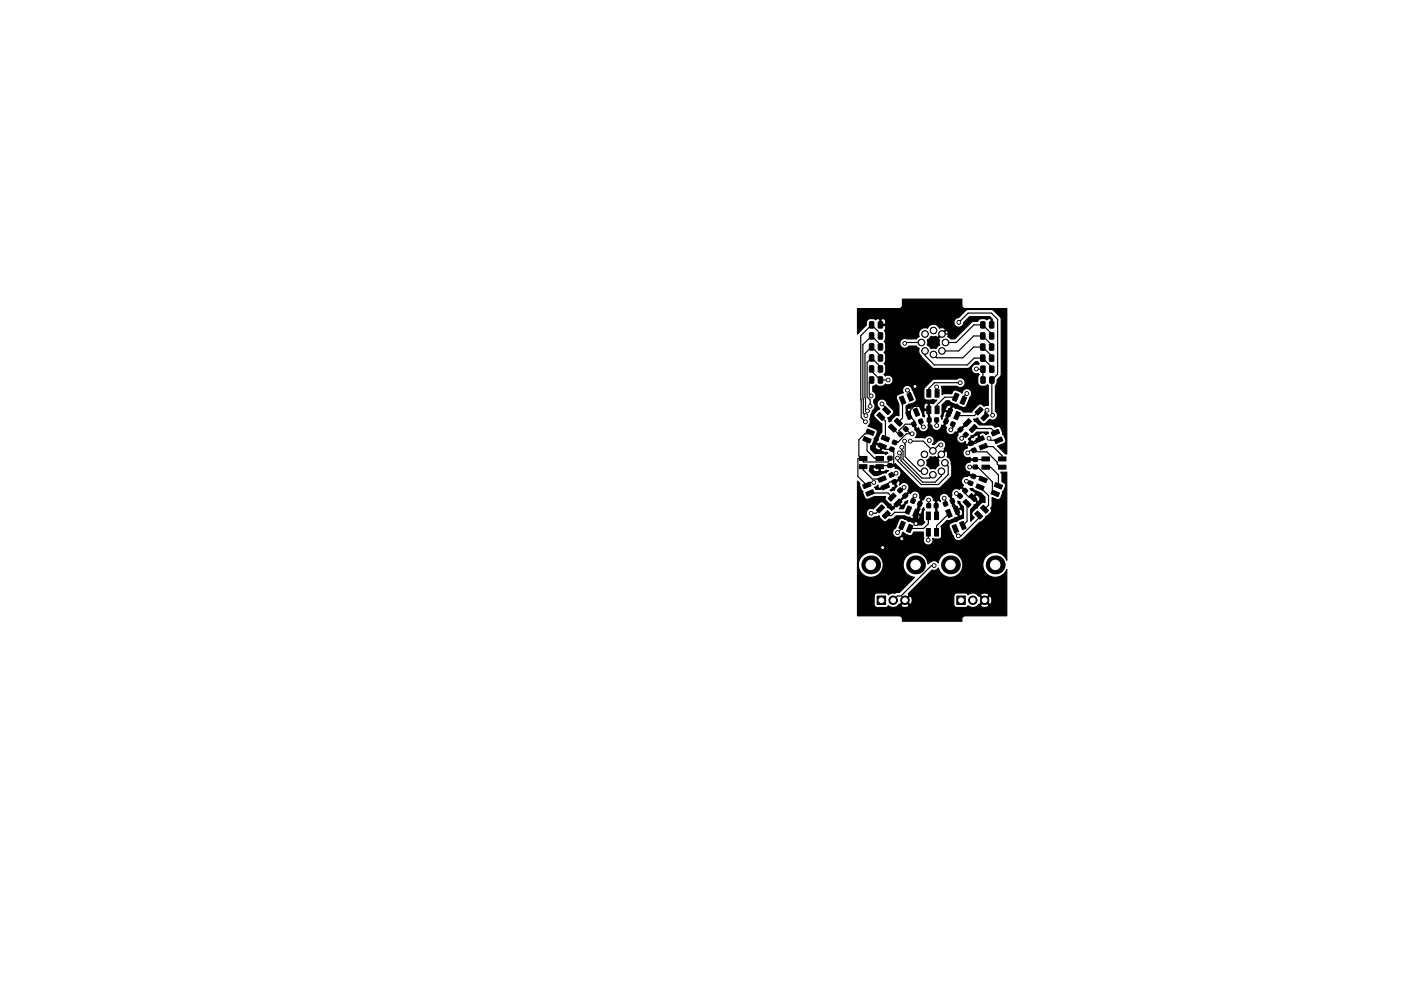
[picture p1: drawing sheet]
<svg xmlns="http://www.w3.org/2000/svg" width="297mm" height="210mm" viewBox="0 0 297 210" stroke-linecap="round" stroke-linejoin="round" font-family="sans-serif">
<g fill="#000" stroke="#000" stroke-width=".21">
<path d="M184.4 77.7h.8v1.2h-.8zM184.4 75.3l.8 .1v1.2l-.8-.1zM184.4 73h.8v1.3l-.8-.1zM184.4 70.6l.8 .1v1.2h-.8zM184.4 68.3h.8v1.3l-.8-.1zM184.4 80h.8v1.3l-.8-.1zM186.3 77.7h.8v1.2h-.9zM186.3 75.3l.8 .1v1.2l-.9-.1zM186.3 73h.8v1.3l-.9-.1zM186.3 70.6l.8 .1v1.2h-.9zM186.3 68.3h.8v1.3l-.9-.1zM186.3 80h.8v1.3l-.9-.1z"/>
<path d="M208 75.4h.8l-.1 1.2h-.8zM208 73h.8l-.1 1.3-.8-.1zM208 70.7h.8l-.1 1.2h-.8zM208 68.3h.8l-.1 1.3-.8-.1zM208 77.7h.8v1.3l-.8-.1zM208 80h.9l-.1 1.3-.8-.1zM209.8 75.4l.7-.1 .2 .1v1.1l-.1 .2-.8-.1zM209.8 73h.9l-.1 1.3-.8-.1zM209.8 70.7l.7-.1 .2 .1v1.1l-.1 .2-.8-.1zM209.8 68.3h.9l-.1 1.3-.8-.1zM209.9 77.7h.8v1.3l-.9-.1zM209.9 80h.8v1.3l-.9-.1z"/>
<path d="M182.2 98.6h1.6v.8h-1.6zM182.2 96.8h1.6v.9h-1.6zM183.2 92.6l1.5 .6-.3 .8-1.5-.6zM183.9 91l1.5 .6-.3 .8-1.5-.6zM185.7 98.6h1.6v.8h-1.6zM185.7 96.8h1.6v.9h-1.6zM186.5 87.5l1.1 1.1-.6 .6-1.1-1.1zM186.5 94l1.5 .6-.4 .8-1.4-.7zM187.1 92.3l1.5 .7-.3 .7-1.5-.6zM187.1 86.9l.6-.6 1.2 1.1-.6 .6zM188.8 94.9l.2-.1 .6 .3-.2 .7-.8-.3zM188.3 96.8h.8v.8h-.8z"/>
<path d="M188.3 98.4h.8v.7l-.8 .1zM189.4 93.4h.2l.6 .2-.2 .8-.8-.3zM188.4 90.6l.6-.6 1.1 1.1-.6 .6zM190.4 92l.5-.4 .6 .6-.6 .5-.5-.5zM189.6 89.3l.6-.6 1.1 1.2-.6 .6zM191.6 90.9l.5-.4 .5 .6-.6 .5-.5-.5zM190.7 84.3l.7-.3 .7 1.5-.8 .3zM192 87.6l.8-.4 .6 1.5-.8 .3zM192.3 83.6l.8-.3 .6 1.5-.8 .3zM193.3 89.7l.7-.2 .2 .8-.7 .2-.2-.6zM193.6 86.9l.8-.3 .6 1.4-.8 .4zM194.8 89.1l.6-.2 .3 .8-.7 .2-.3-.6z"/>
<path d="M196.6 88.7h.8v.8h-.8zM196.5 86.2h.9v1.6h-.9zM196.5 82.7h.9v1.6h-.9zM198.2 88.7h.8l-.1 .8h-.7zM198.3 86.2h.8v1.6h-.8zM198.3 82.7h.8v1.6h-.8zM200.3 88.9h.2l.6 .3-.4 .7-.6-.3zM201.2 86.6l.8 .3-.6 1.5-.8-.3zM201.8 89.5h.2l.5 .3-.3 .7-.7-.3zM202.5 83.4l.8 .3-.6 1.5-.8-.4zM202.8 87.3l.8 .3-.6 1.5-.8-.3zM203.1 91l.6-.4 .5 .5-.6 .6-.5-.4z"/>
<path d="M204.2 84l.7 .4-.6 1.4-.8-.3zM204.3 92.1l.5-.4 .5 .5-.6 .6-.5-.4zM205.4 88.8l.6 .6-1.2 1.1-.6-.6zM205.4 93.8l.7-.2 .3 .7-.7 .3-.3-.6zM205.5 91.2l1.1-1.2 .6 .6-1.1 1.2zM206 95.3l.7-.3 .3 .7-.7 .3-.3-.5zM206.4 98.7h.8v.7l-.8 .1zM206.4 97.1h.8v.8h-.8zM206.9 93.1l1.5-.7 .3 .8-1.5 .6zM206.7 87.5l1.2-1.2 .6 .6-1.2 1.2zM207.6 94.7l1.5-.6 .3 .7-1.5 .7zM208.2 96.9h1.6v.9h-1.6z"/>
<path d="M208.2 98.7h1.6v.8h-1.6zM208 88.7l1.1-1.1 .6 .6-1.1 1.1zM210.1 91.7l1.5-.6 .4 .8-1.5 .6zM210.8 93.3l1.5-.6 .3 .8-1.5 .6zM211.7 96.9h1.6v.9h-1.6zM211.7 98.7h1.6v.8h-1.6zM182.9 102.9l1.5-.6 .3 .8-1.5 .6zM183.5 104.5l1.5-.6 .4 .8-1.5 .6zM186.9 107.1l.6 .6-1.1 1.1-.6-.6zM186.1 101.6l1.5-.7 .3 .8-1.5 .6zM188.2 108.3l.6 .6-1.2 1.2-.6-.6zM186.8 103.2l1.5-.6 .3 .7-1.5 .7z"/>
<path d="M188.5 100.5l.7-.2 .3 .7-.7 .3-.3-.6zM188.3 105.7l1.1-1.1 .6 .6-1.1 1.1zM189.1 102l.7-.3 .3 .7-.7 .3-.3-.5zM190.7 105.8l.6 .7-1.2 1.1-.6-.6zM190.7 103.5h.3l.4 .5-.6 .6-.5-.5zM191.2 110.6l.8 .3-.7 1.5-.7-.4zM191.5 105l.5-.4 .5 .5-.6 .6-.5-.4zM192.5 107.3l.8 .3-.6 1.5-.8-.3zM192.8 111.2l.8 .3-.6 1.5-.8-.3zM193.3 105.8h.2l.6 .3-.4 .7-.6-.3zM194.1 108l.8 .3-.6 1.5-.8-.3zM194.8 106.4h.2l.5 .3-.3 .7-.7-.3z"/>
<path d="M196.4 108.6h.8v1.6h-.8zM196.4 112.1h.8v1.6h-.8zM196.5 106.9h.8v.8h-.8zM198.1 108.6h.9v1.6h-.9zM198.1 112.1h.9v1.6h-.9zM198.1 106.9h.8l-.1 .8h-.7zM200.5 108.4l.8-.4 .6 1.5-.8 .3zM200 106.6l.7-.2 .3 .8-.8 .2-.2-.6zM201.8 111.6l.8-.3 .6 1.4-.8 .4zM201.5 106l.6-.2 .3 .8-.7 .2-.3-.6zM202.1 107.7l.8-.3 .6 1.4-.8 .4zM203.5 110.9l.7-.3 .6 1.5-.7 .3z"/>
<path d="M203.4 104.8l.2-.1 .5 .5-.5 .6-.6-.5zM204.2 106.5l.6-.6 1.1 1.2-.6 .6zM204.2 104l.5-.4 .5 .6-.6 .5-.5-.5zM205.4 105.3l.6-.6 1.1 1.1-.6 .6zM205.5 102.1l.2-.1 .6 .3-.2 .7-.8-.3zM206.1 100.6h.2l.6 .2-.2 .8-.8-.3zM206.6 109l.6-.6 1.2 1.1-.6 .6zM207.2 102.6l1.5 .7-.3 .7-1.5-.6zM207.9 101l1.4 .6-.3 .8-1.5-.6zM208.5 107.2l1.1 1.1-.6 .6-1.1-1.1zM210.4 104l1.5 .6-.3 .8-1.5-.6zM211.1 102.4l1.5 .6-.3 .8-1.5-.6z"/>
<path d="M186 126.5h1.8v1.7h-1.8zM202.9 126.5h1.8v1.7h-1.8z"/>
<circle cx="191.8" cy="72.8" r=".4"/>
<circle cx="195.4" cy="72.7" r=".7"/>
<circle cx="196.1" cy="70.9" r=".7"/>
<circle cx="196.1" cy="74.5" r=".7"/>
<circle cx="197.9" cy="70.1" r=".7"/>
<circle cx="197.9" cy="75.2" r=".7"/>
<circle cx="199.7" cy="70.9" r=".7"/>
<circle cx="199.7" cy="74.5" r=".7"/>
<circle cx="200.5" cy="72.7" r=".7"/>
<circle cx="203.3" cy="68.4" r=".4"/>
<circle cx="207" cy="78.3" r=".4"/>
<circle cx="183.5" cy="89.5" r=".4"/>
<circle cx="183.6" cy="88.2" r=".4"/>
<circle cx="183.9" cy="87.2" r=".4"/>
<circle cx="184.5" cy="86.2" r=".4"/>
<circle cx="184.7" cy="84" r=".4"/>
<circle cx="187" cy="85.7" r=".4"/>
<circle cx="188.3" cy="80.6" r=".4"/>
<circle cx="190.3" cy="97.2" r=".4"/>
<circle cx="190.7" cy="96.1" r=".4"/>
<circle cx="191.2" cy="94.9" r=".4"/>
<circle cx="191.8" cy="93.6" r=".4"/>
<circle cx="192.4" cy="82.8" r=".4"/>
<circle cx="193" cy="93.6" r=".4"/>
<circle cx="193.4" cy="92" r=".4"/>
<circle cx="194" cy="82" r=".4"/>
<circle cx="195.2" cy="98.2" r=".7"/>
<circle cx="195.8" cy="90.6" r=".4"/>
<circle cx="196" cy="96.4" r=".7"/>
<circle cx="196" cy="100" r=".7"/>
<circle cx="197" cy="93.5" r=".4"/>
<circle cx="197.8" cy="95.7" r=".7"/>
<circle cx="198.6" cy="90.3" r=".4"/>
<circle cx="198.6" cy="82.1" r=".4"/>
<circle cx="199.5" cy="94.4" r=".4"/>
<circle cx="199.6" cy="96.4" r=".7"/>
<circle cx="199.6" cy="100" r=".7"/>
<circle cx="200.3" cy="98.2" r=".7"/>
<circle cx="201.6" cy="91.2" r=".4"/>
<circle cx="203.6" cy="81.2" r=".4"/>
<circle cx="203.9" cy="93" r=".4"/>
<circle cx="205" cy="83.5" r=".4"/>
<circle cx="205.2" cy="96.1" r=".4"/>
<circle cx="205.6" cy="99.1" r=".4"/>
<circle cx="209.3" cy="87" r=".4"/>
<circle cx="209.7" cy="93" r=".4"/>
<circle cx="210.5" cy="88.1" r=".4"/>
<circle cx="184.7" cy="108.9" r=".4"/>
<circle cx="185.3" cy="102.4" r=".4"/>
<circle cx="187.1" cy="116.2" r=".4"/>
<circle cx="190" cy="100.4" r=".4"/>
<circle cx="190.3" cy="113" r=".4"/>
<circle cx="191.2" cy="114.3" r=".4"/>
<circle cx="191.7" cy="103.4" r=".4"/>
<circle cx="194" cy="105.2" r=".4"/>
<circle cx="194.2" cy="111.1" r=".4"/>
<circle cx="196.8" cy="114.6" r=".4"/>
<circle cx="196.9" cy="106.1" r=".4"/>
<circle cx="197.8" cy="100.7" r=".7"/>
<circle cx="198.1" cy="120" r=".4"/>
<circle cx="200.2" cy="105.7" r=".4"/>
<circle cx="202.8" cy="104.7" r=".4"/>
<circle cx="203.2" cy="113.7" r=".4"/>
<circle cx="204.9" cy="102.1" r=".4"/>
<circle cx="189.4" cy="127.3" r=".9"/>
<circle cx="191.9" cy="127.3" r=".9"/>
<circle cx="206.3" cy="127.3" r=".9"/>
<circle cx="208.8" cy="127.3" r=".9"/>
</g>
<g fill="#000">
<circle cx="184.6" cy="119.8" r="2"/>
<circle cx="194.1" cy="119.8" r="2"/>
<circle cx="201.5" cy="119.8" r="2"/>
<circle cx="211" cy="119.8" r="2"/>
</g>
<g fill="none" stroke="#000" stroke-width=".25">
<path d="M184.8 78.3v.4l1.9 1.9h1.6M186.7 73.6v-.5l-1.9-1.8-1.9 1.8 .1 14.5 .6 .6M186.7 78.3v-.5l-1.9-1.9-1 1v7.3l.7 .7v1.3M186.7 71.9v-1.1l-1.9-1.9-2.3 2.3 .1 17.4 .9 .9M186.7 75.9v-.4l-1.9-1.9-1.4 1.4v9.4l.1 .1v2.3l.4 .4M195.4 72.7h-3.4l-.2 .1M196.1 74.5v1l2 1.9h7l1.4-1.4h1.9l1.9 1.9v.4M197.9 75.2l.7 .7h5.6l2.2-2.3h2l1.8 1.9v.5M203.3 68.4l2-2h4.9l1.3 1.4v11.6l-1.2 1.2v7.3l.2 .2M207 78.3h1.4v2.3M210.2 71.3v-.5l-1.8-1.9h-1.9l-3.8 3.8h-2.2M210.2 68.9v-1.1l-.4-.4h-3.4l-3.4 3.5h-3.3"/>
<path d="M210.2 73.6v-.4l-1.8-1.9h-2l-3.1 3.2h-3.6M183 99v.7l2 1.9h2M183.8 93.3v2.3l1.7 1.7h1M184.5 91.7l-.3 .3h-.8l-1.3 1.3v3.4l.5 .6M184.8 80.6l-.5 .5v2.5l.4 .4M186.7 88.4l1 .9v3.7M187 85.7l1 1v.4M187.1 94.7l.6 .6h1.4l.4 .4v2.8l-.3 .3h-2.5l-.2 .2M188.7 97.2v.4l-.4 .4h-5.2l-.1-.7h-1.1v3.8l1.9 1.9 .6-.6h.9M190.3 97.2v.6l5 5h3.6l2.1-2.1v-1.8l-.7-.7M190.7 96.1l.3 .3v1.3l4.6 4.6h2.7l1.3-1.3v-1M191.2 94.9v.6l.3 .2v1.7l4 4h1.6l.7-.7"/>
<path d="M191.4 84.9v3.8l-.9 .9M191.8 93.6l.1 3.3 3.1 3.1h1M192 91l1 1M192.4 82.8l.6 .6v.8M193 93.6h2.7l2.1 2.1 1.2-1.3h.5M193.4 92h-1.2l-1.9 1.9h-.6M194 82l1.3 1.3v2.9M195.2 89.4v.6l.6 .6M197 89.1l-.1-2.1h-.6l-.8-.8h-1.7l-.8 .8v.8l-.3 .3 1.1 1.1v.8h-1.8l-1.4 1.4v.4l.3 .4h-.4l-1.3-1.4M198.6 89.1v1.2M198.6 82.1l.1 1.4M201.3 87.5l-.7 .7v1.2"/>
<path d="M202 90v.8l-.4 .4M202.6 84.3h-2.3l-1.6 1.6v1.1M203.6 81.2h-5.5l-1.2 1.2v1.1M203.6 91.1h.1M204.8 92.3h-.2l-.7 .7M205 83.5l-.8 .7v.7M205.1 89.7l-1.4 1.4M205.2 96.1l.6-.6h.7l.3 .4h2.4l2.2 2.2v.3l.7 .7h.4M205.6 99.1h1.7l3.1 3.1v1.9l.6 .6M206.4 90.9h3.8l.8 .9M207.6 87.2l-1 1h-3.7M207.8 93.1l-.9 1h-1"/>
<path d="M208.4 80.6h.1M208.5 94.8h2l2 1.9v.7M209 99.1h1l1.7 1.7v2.3M209 97.4l-.2 .1h-2M209.3 87l-.5 .5v.9M209.7 93l.4 .4h1.6M184.5 104.6h3.8l.8 .9M186.7 108l-1 .9h-1M189.6 102.2h-.9l-1 1.1M190 100.4l-.4 .4h-.6M191.3 111.5v.5l-1 1M191.7 103.4l-.7 .6h-.2"/>
<path d="M191.9 105.2l-1.5 1.5M191.9 105.2h.1M192.6 108.2l-.5 .5h-2.4l-.7 .7h-.9l-.2-.2M194 105.2l-.4 .4v.7M195 106.9v1.2l-.8 .8M196.8 112.9v1.7M196.8 109.4v1.7l-1 1h-2.9M196.9 106.1h.1M196.9 106.1v1.2M198.1 120h-.6l-6.5 6.5h-.7l-.9 .8M198.5 107.3l.1 2.1M200.2 105.7l.3 .3v.9"/>
<path d="M201.2 108.9l-2.6 2.7v1.3M201.9 106.3v1.1l.9 .9M202.8 104.7l.5 .6h.2M204.6 104.1v.6l.9 .9h.8M204.9 102.1l.4 .4h.5M205 106.8v3.8l-.8 .9M206.4 101.1h1.4l.6 .6M207.5 109.3v.6l-3.7 3.8h-.6l-.7-.7v-.8M207.8 103.3l1.8 1.9v2l-.9 .8"/>
</g>
<path d="M191.2 114.3l-1.9 1.9h-2.2M194.2 111.1h.1M194.2 108.9v2.2" fill="none" stroke="#000" stroke-width="1"/>
<path d="M181.8 65.5h9l.3-.2 .2-.4v-1.4h12.6v1.4l.2 .4 .4 .2h9v30.8h-.4l-1.6-1.7 1.7-.7v-.5l-.3-.9a.64 .64 0 0 1-.4-.9l-.3-.9-.3-.2-.9 .2-.7-.5h-2.7l-.5-.6a.68 .68 0 0 1-.7-.7l.9-.2 .1 .4 .7 .7a.64 .64 0 0 0 .9 0l.8-.9 .2 .1a1.04 1.04 0 0 0 1.3-.3 1.04 1.04 0 0 0-.2-1.4v-5.5l.3-.6v-.6l.8-.8 .1-.4-.1-11.9-1.5-1.6-.5-.2h-5.1l-1.9 1.7a1.04 1.04 0 0 0-1 1 1.04 1.04 0 0 0 1.1 1 1.04 1.04 0 0 0 1-1l1.3-1.2h4.3l.5 .5v1.4h-.3v-1.3l-.5-.2a.48 .48 0 0 1-.8 0 1.17 1.17 0 0 0-1.5 .5l-1.3 .2-3.6 3.6h-.8l-.7-.5 .2-.6a.55 .55 0 0 0-.5-.7l-1.6 1.7 .2 .3-.1 .7 .1 .4-.5 .4-.2 .4-.5-.1-.6 .1-.2-.4-.6-.4 .1-.4-.1-.7 .6-.4 .2-.4 .6 .2 .5-.2 .3 .3 1.7-1.7a.95 .95 0 0 0-1.3-.3 1.34 1.34 0 0 0-1.3-.8 1.34 1.34 0 0 0-1.2 .8 1.34 1.34 0 0 0-1.5 .3 1.34 1.34 0 0 0-.3 1.5l-.6 .5h-2.2a1.04 1.04 0 0 0-1.2 .5 1.04 1.04 0 0 0 .4 1.4 1.04 1.04 0 0 0 1.4-.4h1.6l.6 .5-.1 .2a2 2 0 0 0 .6 1.6l2.1 2.3 .4 .2h7.3l1.6-1.5h.5l.3 .5-.1 .2a1.05 1.05 0 0 0-1.5 .9 1.05 1.05 0 0 0 1.4 1l.2 .2-.3 .5v1.1a1 1 0 0 0 1.4 .9l.7-.4 .1 .2v4.2h-.3l-.6 .2-.3-.3a.64 .64 0 0 0-.9 0l-1.1 1.1-.2 .4h-1.9l-.2-.3-.9-.4a.64 .64 0 0 1-.9-.4l-.3 .1-1.6 3.9 .4 .4a1.04 1.04 0 0 0 .4 1.4 1.04 1.04 0 0 0 1.4-.5l.4 .1 2.2-2.2 .2 .2-2.2 2.2v.4a1.04 1.04 0 0 0 .1 1.5 1.04 1.04 0 0 0 1.5-.1l.1 .5 .2 .1 .7-.3-.4-.8h.4l.3 .7 1.6-.8-.2-.7-.3-.1-.5 .2a.49 .49 0 0 1-.7 .4l-.2 .3h-.4l.4-.4a.64 .64 0 0 1 .7-.5l.7-.6h2.4l.1 .3-.6 .2a.64 .64 0 0 0-.9-.4l-.4 .2-.1 .3 .4 .9-2.9 1.3-.1 .3 .1 .3a1.04 1.04 0 0 0-.9 1.3 1.04 1.04 0 0 0 1.5 .6l.1 .4h1.1v.2h-1.1l-.1 .5h-.2a1.04 1.04 0 0 0-.9 1 1.04 1.04 0 0 0 1 1v.5l1 .4-.1 .2-1-.4-.3 .2a1.07 1.07 0 0 0-1.2 .6 1.07 1.07 0 0 0 .3 1.3l-.2 .3v.2l.7 .7-.1 .2-.8-.7h-.2l-.3 .3-.1-.1a1.12 1.12 0 0 0-1.2 .2 1.12 1.12 0 0 0-.3 1.2l-.1 .2 1.2 2.7 .7-.3 .1-.2-.3-.6a.52 .52 0 0 1-.3-.7 .73 .73 0 0 1 .6 .7l.6 .5v2.5l-1.1 .3a.64 .64 0 0 1-.8 .4l-.9 .4-.3 .5 .6 1.7 .4 .4a1.09 1.09 0 0 0 .7 1 1.09 1.09 0 0 0 1.1-.3l3.7-3.6 .4-.1 .7-.7a.64 .64 0 0 1 .7-.6l.6-.7 .1-.5a.38 .38 0 0 1-.2-.4 .38 .38 0 0 1 .3-.3v-1.9l1 .4a.64 .64 0 0 0 .9-.4l.3-.9v-.3l.3-.3 .4-.9a.64 .64 0 0 0-.4-.8l-.4-.2v-1.6l-.2-.4h1.3v18.7a2.64 2.64 0 0 0-4.1-1.2 2.64 2.64 0 0 0 0 4.3 2.64 2.64 0 0 0 4.1-1.2v9.9h-9l-.5 .4-.1 .7h-12.6v-.7l-.5-.4h-9v-4.2h3.5v1.7a.64 .64 0 0 0 .7 .7h1.9a.64 .64 0 0 1 1-.1h.9l.7-.4h.5l.1 .3 .5 .2 1.1-.2 .1-.3-.9-.9-.9 .9h-.5l1.2-1.1h.3l.9 .9a1.06 1.06 0 0 0 0-1.7l-.9 .8h-.3l.9-.8h9.6v1.7a.64 .64 0 0 0 .7 .7h1.9a.64 .64 0 0 1 1-.1h.9l.7-.4h.5l.1 .3 .5 .2 1.1-.2v-.3l-.8-.9-.9 .9h-.5l1.2-1.1h.3l.9 .9a1.06 1.06 0 0 0 0-1.7l-.9 .8h-.3l-1.2-1h.5l.9 .9 .8-.9v-.3l-.9-.2-.7 .2-.1 .3h-.5a1.52 1.52 0 0 0-2.2-.1l-.4-.4h-1.9l-.5 .2-.2 .5h-9.6l.2-.2-.2-.3 5-5.1a1.03 1.03 0 0 0 1.4-.4 2.64 2.64 0 0 0 4.1 1.5 2.64 2.64 0 0 0-.2-4.4 2.64 2.64 0 0 0-4 1.8 1.43 1.43 0 0 0-2.1 .3 2.64 2.64 0 0 0-2.8-2.5 2.64 2.64 0 0 0-2.5 2.6 2.64 2.64 0 0 0 2.4 2.7l-3.2 3.2-.9 .1a1.92 1.92 0 0 0-1.4 .4l-.5-.4h-1.9l-.5 .2-.2 .5h-3.5v-6.9h.2a2.65 2.65 0 0 0 3.6 2.7 2.65 2.65 0 0 0 .8-4.4 2.65 2.65 0 0 0-4.3 1.2l-.1 .5h-.2v-6.7h7.5a1.06 1.06 0 0 0 1 1.1 1.06 1.06 0 0 0 1.1-1l.2-.1 .3 .4 1.1 .4 .4-.2 .3-.6h2.1l.1 1.2a1.04 1.04 0 0 0 .8 1.5 1.04 1.04 0 0 0 1.1-1.4l1.2 .2 .4-.2 .2-.5v-1.6l-.1-.4 1.3-1.3h.6l.8-.4 .3-.2 .6-.1 .1-.2-.5-1.2h.3l.4 1.1a.57 .57 0 0 0 .6-.2 .57 .57 0 0 0 .1-.6l-.2-.5-.2-.1-1 .3-1.3-2.8-.2-.1a1.05 1.05 0 0 0-1.5-.6 1.05 1.05 0 0 0-.3 1.6l-.5-.2-.3 .1 .1 3.3h-.3v-3.3l-.5-.1v-.2a1.04 1.04 0 0 0-1-.9 1.04 1.04 0 0 0-1 .9l-.4 .1-1.1 2.7 .7 .3 .2-.1 .2-.9 .3-.4 .2 .4-.2 .4v1.7l.3 .6-.6 .6h-1.3l-.4-.4-.9-.4h-.4l-.7-.5h2l.1 .2a.66 .66 0 0 0 1-.3l.2-.4-.1-.2-.7-.3-.5 1h-2l-.4-.1a.64 .64 0 0 0-.8 .3l-.7 1.7-.4 .3-.2 .6h-7.5v-4.1h1.9a1.04 1.04 0 0 0 .5 1 1.04 1.04 0 0 0 1.2-.1l1-.2 .1 .3 .7 .7a.64 .64 0 0 0 .9 0l.3-.3 1-.2 .6-.5h1.8l.6 .2a.64 .64 0 0 1 .9 .4l.3-.1 1.7-4-.4-.3 .1-.2a1.04 1.04 0 0 0-.6-1.3 1.04 1.04 0 0 0-1.3 .5l-.4-.1-2.1 2.1 .5 .6h.2l.5-.5a.4 .4 0 0 1 .5-.5l.2-.1-.1 .5-.4 .3-.4 .9h-.9l.2-.2v-.3l-.5-.5-.8 .8v.2l-.6 .4-.4-.4a.64 .64 0 0 1-.6-.7l-.7-.6-.5-.1-1.6 1.5a1.04 1.04 0 0 0-1.5 .8h-1.9v-6.7l.5 .5v.5l.4 .9 .3 .3-.1 .3 .4 .9a.64 .64 0 0 0 .8 .4l1.3-.5h2.4a.63 .63 0 0 0 0 .8l.7 .7 .4 .1 .3 .5h.2l3.1-3.1v-.3a1.08 1.08 0 0 0-.3-1.6 1.08 1.08 0 0 0-1.5 .4l.1-.5-.1-.3-.2-.1-.7 .3 .3 .7 .2 .1-.5 .5a.6 .6 0 0 1-.7 .5l-.2 .1-.2-.2 .3-.2 .2-.4 .5-.1 .1-.2-.4-1 1-.4v-.4a1.03 1.03 0 0 0 .6-1.2 1.03 1.03 0 0 0-1.2-.7v-.3l-.2-.2h-1l-.1-.2h1.1l.2-.4 5.2 5.2 3.9 .1 .6-.3 2.2-2.3 .1-2.1-.2-.5a1.32 1.32 0 0 0-.8-1.5l.1-.8-.2-.4h-.2l-1.7 1.6 .3 .3-.1 .7 .1 .4-.6 .4-.2 .4-.4-.1-.7 .1-.2-.4-.5-.4 .1-.4-.1-.7 .5-.4 .2-.3 .7 .1 .4-.1 .4 .2 1.6-1.6-.1-.3 .1-.1a1.08 1.08 0 0 0-.3-1.6 1.08 1.08 0 0 0-1.5 .4l-.5 .4h-.4a1.04 1.04 0 0 0 .1-1.6 1.04 1.04 0 0 0-1.6 .2l-2-.1a1.04 1.04 0 0 0-.2-1.7l.1-.2-.4-1 .2-.1 .4 1 .3 .1 .3-.2v.2a1.04 1.04 0 0 0 1.3 .7 1.04 1.04 0 0 0 .6-1.4l.2-.2-.1-2.9h-.8l-.1 .1v.7a.34 .34 0 0 1 0 .6l-.3-.2v-.5l-.7-1.6h1v.5l.1 .1h.8v-1.1l-.2-.2a.66 .66 0 0 0-.7 .7h-1l-.6-.3-1 .5-.3 .2-.6 .1-.1 .2 .6 1.3-.3 .1-.5-1.2v-1h.2a.64 .64 0 0 1 .8-.4l.9-.4 .3-.5-.9-2.1h2.5l.1 1.9 .4 .3h1a.64 .64 0 0 1 .9 0h.3l-.8 .8-.4-.2-.3 .2v4.3l.5 .2a1.04 1.04 0 0 0 1 1.1 1.04 1.04 0 0 0 1-1.1h.5l1-2.6-.7-.3-.2 .1-.2 .9-.3 .4 .1 .2h-.1l-.3-.6 .3-.4v-1.1h.7l.1 .2 .7 .3 .5-1-.1-.2a.66 .66 0 0 0-1 .3l-.2 .4h-.7v-.8l.9-1h.7l.4 .4 .9 .4h.4l.2 .2 .9 .4a.64 .64 0 0 0 .8-.3l.7-1.8a1.05 1.05 0 0 0-.1-1.7 1.05 1.05 0 0 0-1.6 .9l-.3-.4-1.1-.4-.4 .2-.3 .6h-1.6l-.5 .3-.1-1.8h3.3a1.04 1.04 0 0 0 1.4-.1 1.04 1.04 0 0 0 0-1.4 1.04 1.04 0 0 0-1.4-.1h-4.9l-.4 .3-1.5 1.5-.2 .5h-2.5a1.04 1.04 0 0 0-1.4-.9 1.04 1.04 0 0 0-.5 1.6l-1.1 .3a.64 .64 0 0 0-.3 .9l.5 1.2v2.4a.63 .63 0 0 0-.9 .1l-.6 .7-.1 .3-.5 .2-.2-.9 .3-.1 .7-.7a.64 .64 0 0 0 0-.9l-1.3-1.2a1.04 1.04 0 0 0-1.6-.9 1.04 1.04 0 0 0 .1 1.8v.3l-.4 .1-.7 .6-.2 .5 .2 .4 1.2 1.2 .4 .2v1.8l-.4 .3-.4 1v.4l-.4 .4 .1 .2 1.3 .6-.4 .9 .1 .2 .6 .3a.53 .53 0 0 1 .8 .1 .54 .54 0 0 1-.9 .1h-1.9l-.9-.9v-.6h.9l.2 .5 .7 .3 .2-.1 .3-.7-1.1-.4-.2 .1-.1 .3h-.9l.4-.4 .3-.9v-.4l.3-.2 .4-.9a.64 .64 0 0 0-.4-.9l-1.6-.6 .1-.1a1.19 1.19 0 0 0 .3-1.4l.5-1.8a1.03 1.03 0 0 0 .3-1.6l.1-.6a1.04 1.04 0 0 0 .4-1 1.04 1.04 0 0 0-.7-.9v-1l.7-.4a1.35 1.35 0 0 0 1.7 .2l.3-.3h.1a1.04 1.04 0 0 0 1.5-.9 1.04 1.04 0 0 0-1.6-.8l-.3-.3 .4-.6v-1.2l-.4-.6 .4-.5v-1.1l-.4-.7 .4-.6v-1.1l-.4-.7 .4-.5v-1.3l-.3-.4 .3-.4v-.6l-.2-.1h-1.1v-1.3h.3v1h.8a.73 .73 0 0 0-.3-1.2l-.5 .2-.7-.2-.4 .2a1.33 1.33 0 0 0-2 .3v.9l-1.9 1.9zM184.5 98.8l2.1 .1v1l.2 .2h.6l.5-.3 .5 .1-.5 .5-.4-.1-1.4 .6h-.8l-1-1 .2-.5h.6a.64 .64 0 0 0 .6 .7h.5l.2-.2v-.8h-1.2l-.1 .3h-.6zM189 90.8l.2-.2 .2 .2-.2 .2zM189 95.1l.3 .1-.1 .3-.3-.1zM190.9 92l.2 .1-.2 .2-.2-.2zM208.8 97.2h.3v.3h-.2zM185.4 103.4l.7-.5 .1 .5 .3 .2 1.2-.5 .2 .2-1.3 .5h-.9zM205.7 103.6l.1 .1a.68 .68 0 0 1 .8 .3l1.3 .6 .9 .9v1.1h-.6l-.8 .7a.64 .64 0 0 1-.6 .7l-.6 .6a.64 .64 0 0 0 0 .9l.4 .3-.8 .8v-2.5l.6-.6a.64 .64 0 0 1 .6-.6l.1-.3-1-1h.4l.8 .8a.57 .57 0 0 0 .5-.4 .57 .57 0 0 0-.2-.6l-.4-.4h-.2l-.5 .6h-.4l.7-.8v-.2l-.4-.4a.62 .62 0 0 1-.7-.6zM208.4 101.6h.2l-.1 .3-.2-.1z" fill="#000" stroke="#000" stroke-width=".25"/>
<g fill="#fff" stroke="#fff" stroke-width=".21">
<circle cx="207" cy="78.3" r=".2"/>
<circle cx="188.3" cy="80.6" r=".2"/>
<circle cx="191.8" cy="72.8" r=".2"/>
<circle cx="192.4" cy="82.8" r=".2"/>
<circle cx="198.6" cy="82.1" r=".2"/>
<circle cx="205" cy="83.5" r=".2"/>
<circle cx="209.7" cy="93" r=".2"/>
<circle cx="203.2" cy="113.7" r=".2"/>
<circle cx="196.8" cy="114.6" r=".2"/>
<circle cx="190.3" cy="113" r=".2"/>
<circle cx="185.3" cy="102.4" r=".2"/>
<circle cx="184.7" cy="108.9" r=".2"/>
<circle cx="209.3" cy="87" r=".2"/>
<circle cx="205.6" cy="99.1" r=".2"/>
<circle cx="204.9" cy="102.1" r=".2"/>
<circle cx="202.8" cy="104.7" r=".2"/>
<circle cx="196.9" cy="106.1" r=".2"/>
<circle cx="194" cy="105.2" r=".2"/>
<circle cx="191.7" cy="103.4" r=".2"/>
<circle cx="190" cy="100.4" r=".2"/>
<circle cx="198.6" cy="90.3" r=".2"/>
<circle cx="201.6" cy="91.2" r=".2"/>
<circle cx="203.9" cy="93" r=".2"/>
<circle cx="195.8" cy="90.6" r=".2"/>
<circle cx="200.2" cy="105.7" r=".2"/>
<circle cx="205.2" cy="96.1" r=".2"/>
<circle cx="193.4" cy="92" r=".2"/>
<circle cx="187" cy="85.7" r=".2"/>
<circle cx="197" cy="93.5" r=".2"/>
<circle cx="187.1" cy="116.2" r=".2"/>
<circle cx="191.2" cy="114.3" r=".2"/>
<circle cx="194.2" cy="111.1" r=".2"/>
<circle cx="194" cy="82" r=".2"/>
<circle cx="183.5" cy="89.5" r=".2"/>
<circle cx="190.3" cy="97.2" r=".2"/>
<circle cx="190.7" cy="96.1" r=".2"/>
<circle cx="183.6" cy="88.2" r=".2"/>
<circle cx="191.2" cy="94.9" r=".2"/>
<circle cx="183.9" cy="87.2" r=".2"/>
<circle cx="191.8" cy="93.6" r=".2"/>
<circle cx="184.5" cy="86.2" r=".2"/>
<circle cx="199.5" cy="94.4" r=".2"/>
<circle cx="184.7" cy="84" r=".2"/>
<circle cx="193" cy="93.6" r=".2"/>
<circle cx="210.5" cy="88.1" r=".2"/>
<circle cx="203.3" cy="68.4" r=".2"/>
<circle cx="203.6" cy="81.2" r=".2"/>
<circle cx="198.1" cy="120" r=".2"/>
<circle cx="196" cy="96.4" r=".45"/>
<circle cx="195.2" cy="98.2" r=".45"/>
<circle cx="196" cy="100" r=".45"/>
<circle cx="197.8" cy="100.7" r=".45"/>
<circle cx="199.6" cy="100" r=".45"/>
<circle cx="200.3" cy="98.2" r=".45"/>
<circle cx="199.6" cy="96.4" r=".45"/>
<circle cx="197.8" cy="95.7" r=".45"/>
<circle cx="196.1" cy="70.9" r=".45"/>
<circle cx="195.4" cy="72.7" r=".45"/>
<circle cx="196.1" cy="74.5" r=".45"/>
<circle cx="197.9" cy="75.2" r=".45"/>
<circle cx="199.7" cy="74.5" r=".45"/>
<circle cx="200.5" cy="72.7" r=".45"/>
<circle cx="199.7" cy="70.9" r=".45"/>
<circle cx="197.9" cy="70.1" r=".45"/>
<circle cx="203.8" cy="127.3" r=".5"/>
<circle cx="206.3" cy="127.3" r=".5"/>
<circle cx="208.8" cy="127.3" r=".5"/>
<circle cx="201.5" cy="119.8" r="1"/>
<circle cx="211" cy="119.8" r="1"/>
<circle cx="186.9" cy="127.3" r=".5"/>
<circle cx="189.4" cy="127.3" r=".5"/>
<circle cx="191.9" cy="127.3" r=".5"/>
<circle cx="184.6" cy="119.8" r="1"/>
<circle cx="194.1" cy="119.8" r="1"/>
</g>
</svg>
